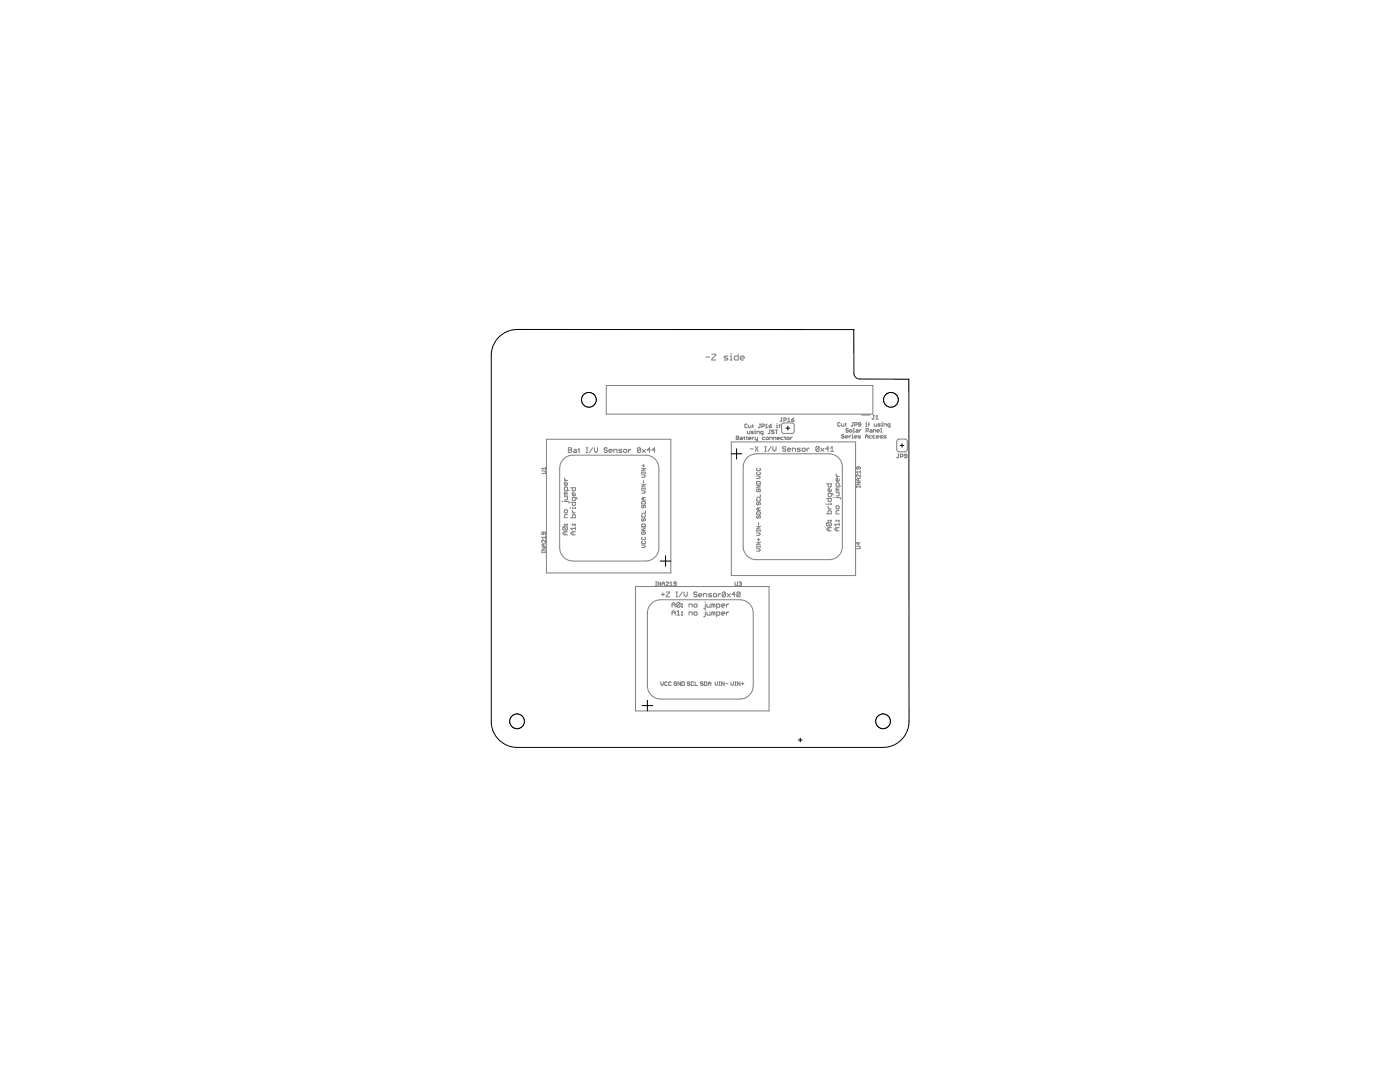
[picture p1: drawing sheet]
<svg xmlns="http://www.w3.org/2000/svg" width="279mm" height="216mm" viewBox="0 0 279 216" stroke-linecap="round" stroke-linejoin="round" font-family="sans-serif">
<g fill="none" stroke="#808080" stroke-width=".2">
<path d="M121 76.9h53.2v5.7h-53.2zM140.9 71.2h.7M142.1 70.7h.8v.2l-.8 .7v.2h.8M145.3 71.1h-.6l-.2 .1 .2 .3h.4l.2 .1-.2 .2h-.6M145.7 71.8h.4M145.7 71.1h.2v.7M145.9 70.5v.2M147.3 70.7v1.1h-.6l-.2-.2v-.4l.2-.1h.6M147.7 71.5h.8l-.2-.4h-.3l-.3 .1v.4l.3 .2h.3M108.1 94h.7l.1 .1-.1 .4h-.7M108.9 93.5h-.8l.3 .2M108.9 93.2v.5"/>
<path d="M109.1 87.7h24.8v26.6h-24.8zM112.5 91.6l.6-.5 1.2-.3h14.6a2.6 2.6 0 0 1 2.6 2.7v15.8a2.64 2.64 0 0 1-2.6 2.7h-14.6a2.67 2.67 0 0 1-2.6-2.7v-15.8l.1-.9zM112.6 99.1h.7v.5l-.2 .2h-.5M112.6 95.4l.3 .5M112.6 95.9h.7M112.8 98.5h.5M112.8 98.5l-.2 .3h.7M113.3 98.1h-.5l-.2 .2 .2 .2M113.3 97.8v-.5l-.5-.1-.2 .1v.5h1M113.3 96.4v.3l-.2 .1h-.3l-.2-.4 .3-.2v.6M113.4 89.3h.5l.2 .2-.2 .3 .2 .3-.2 .2h-.5zM113.4 89.8h.5"/>
<path d="M113.9 97.3h.9v.5l-.1 .2-.5-.2v-.5M114.6 89.7l.4 .1v.5h-.4l-.2-.2 .2-.1h.4M114.8 99.3v.5l-.1 .1-.5-.1v-.5h.8l.1 .3M114.8 98.5l-.1 .4h-.3l-.2-.4 .3-.2v.6M115.4 89.7h.3M115.5 89.5v.6l.2 .2M117 89.3h.3M117 90.3h.3M117.2 89.3v1M118.3 89.3l-.7 1M118.6 89.3v.7l.3 .3 .4-.3v-.7M121.2 89.5l-.1-.2-.5 .2 .1 .3h.4l.1 .2-.1 .3h-.4l-.1-.2"/>
<path d="M121.5 90h.7l-.2-.3-.5 .1 .2 .5h.3M122.5 90.3v-.6h.5l.1 .1v.5M124.1 89.7h-.5l-.1 .1 .1 .2 .5 .1-.1 .2h-.5M124.6 89.7l.5 .1v.3l-.2 .2h-.3l-.1-.2zM125.4 89.7v.6M125.9 89.7l-.5 .3M127.8 89.5l-.4-.2-.2 .2v.6M127.8 89.5v.6l-.1 .2h-.3l-.2-.2M127.8 89.5l-.6 .6M128.1 97.9h.5l.2 .3-.2 .2h-.5M128.1 96.6h.7l-.7 .5h.7M128.1 94.2v.3"/>
<path d="M128.1 97.4v.2M128.1 97.5h.7M128.1 94.8h.5l.2 .2-.2 .2h-.5M128.1 94.4h.7M128.1 93.5h.7l-.7 .5h.7M128.2 89.7l.6 .6M128.2 92.9h.5M128.4 92.7v.5M128.4 95.9v.5M128.4 99.3v.5M128.8 99.3h-.5l-.2 .2 .2 .3h.5M128.8 94.2v.3"/>
<path d="M128.8 97.4v.2M128.8 89.7l-.6 .6M129.8 89.8h-.6l.4-.5v1M130.8 89.8h-.7l.5-.5v1M145.9 88.2h24.9v26.7h-24.9zM146.9 87l.5 .1-.1 .3 .1 .2-.1 .1h-.4zM146.9 87.4h.4M147.8 87.2l.3 .2v.3h-.3l-.1-.1 .1-.1h.3M148.4 87.2h.2M148.5 87.1l.1 .6M148.9 87.2h.2M149 87.1l.1 .6"/>
<path d="M149.1 91.3l.7-.5 1.2-.2h14.5a2.64 2.64 0 0 1 2.6 2.6v15.9a2.6 2.6 0 0 1-2.6 2.6h-14.5a2.6 2.6 0 0 1-2.7-2.6v-15.9l.1-.8zM149.1 84.8l-.1-.2-.3 .2 .1 .5 .3-.1M149.1 86.1l.1 .4h.4v-.4M149.4 84.9l.1 .4h.4v-.4M149.4 87.5h.5l-.2-.3-.3 .2v.2l.3 .1M149.7 89.6h.6M150.1 84.9h.2M150.1 87.2v.5M150.2 84.8l.1 .5M150.3 86.1l-.4 .1 .4 .2-.4 .1M150.5 87.2l-.4 .3M150.6 86.5h.2"/>
<path d="M150.6 86.1h.1v.4M150.7 89.1l.6 1M150.7 85.7v.1M150.7 87.2v.4l.5 .1M151 96.2l.6-.1 .1 .5h-.7zM151 96.9h.7l-.7 .4h.7M151 95h.5l.2 .2-.2 .3h-.5M151.1 86.5v-.4l.5 .1v.3M151.1 99.5l-.1 .1 .1 .4 .6-.1-.1-.4M151.1 97.6l-.1 .1 .1 .4h.5l.1-.4-.3-.1v.3M151.1 94.2l-.1 .1 .1 .4h.5l.1-.1-.1-.4M151.1 93.4l-.1 .2 .1 .3 .6-.1-.1-.4"/>
<path d="M151.2 87.2v.6l-.3 .2M151.3 89.1l-.6 1M151.6 84.6h.2M151.7 84.6v.6l-.1 .1-.3-.1M151.7 98.7v.5h-.7M152 85.1h.4l.1-.3-.5-.2v.7M152.3 86.5h-.4l-.1-.3 .5-.1v.6l-.3 .1M152.6 90.1h.3M152.6 89.1h.3M152.7 87.2l-.5 .2 .1 .3h.4M152.8 89.1v1M152.8 85.3h.4"/>
<path d="M152.8 84.9l.2-.3v.7M152.9 87.4l.3-.2 .2 .4-.4 .1zM153.5 85h.4l.1 .2-.4 .1zM153.5 85.8h.2M153.6 85.8v.6l-.1 .1-.2-.1M153.6 87.7v-.5l.5 .2v.3M153.9 89.1l-.6 1M154 84.6l-.5 .4M154.2 89.1v.6l.4 .4 .3-.4v-.6M154.4 87.7v-.5l.4 .2v.3M154.5 85.9l-.2-.1-.3 .1 .1 .3 .4 .1-.2 .2-.3-.1M154.7 85.8h.5"/>
<path d="M155 85.3h.2M155 84.9h.1v.4M155 85.8v.7M155.1 84.5v.1M155.1 87.5h.5l-.2-.3-.3 .2v.2l.3 .1M155.4 85h.3M155.7 84.6l-.1 .7M155.9 83.4h.2M156 83.4v.6l-.1 .1-.2-.1M156.1 84.5l.3-.1h1.6l.4 .1 .1 .4-.1 1.5-.4 .1h-1.6l-.3-.1-.1-.4zM156.3 87.2l-.5 .2 .1 .3h.4M156.4 83.9l.5-.1-.1-.4h-.4v.7"/>
<path d="M156.5 87.2h.3M156.7 87.1l.1 .6M156.8 89.3l-.5-.2-.1 .3 .5 .2 .1 .3-.1 .2h-.4l-.1-.2M157 87.4l.4-.2 .1 .4-.4 .1zM157.2 89.7h.6l-.2-.3-.4 .2 .1 .5h.3M157.2 84.1h.5M157.2 83.6l.2-.2v.7M157.8 87.2v.5M158 83.8h.3l.2 .2-.4 .1zM158.1 87.2l-.3 .3M158.1 90.1v-.7h.5l.2 .2v.5M158.5 83.4l-.5 .4"/>
<path d="M159.7 89.4h-.4l-.2 .2 .2 .1 .4 .2-.1 .2h-.5M160.1 89.6l.4-.2 .2 .2v.3l-.2 .2h-.3zM161.1 89.4v.7M161.5 89.4l-.4 .3M163.5 89.3v.6l-.2 .2h-.3l-.2-.2M163.5 89.3l-.5-.2-.2 .2v.6M163.5 89.3l-.7 .6M163.8 89.4l.6 .7M164.4 89.4l-.6 .7M165 96.5h.9v.5l-.2 .2h-.3l-.1-.2v-.5M165 99.5h.9v.4l-.2 .2h-.3l-.1-.2v-.4M165.4 89.6h-.6l.4-.5v1"/>
<path d="M165.8 90.1h.6M165.8 89.4l.3-.3v1M165.9 97.7v.3l-.2 .1h-.3l-.1-.4 .3-.2v.6M165.9 98.5v.5l-.2 .1h-.3l-.1-.1v-.5h.8l.1 .3M166.4 99.3h.1M166.9 98.3h.6v.5l-.2 .2h-.4M166.9 94.6l.3 .5M166.9 99.3h.7l.2 .3M166.9 95.1h.6M167 97.7l-.1 .3h.6M167 97.7h.5M167.5 95.6l-.2 .4h-.3l-.1-.4 .3-.2v.6"/>
<path d="M167.5 97v-.5l-.2-.1h-.3l-.1 .1v.5h.9M167.5 97.3h-.5l-.1 .2 .1 .2M167.7 84.5l-.1-.2-.4 .2 .1 .5 .4-.1M167.9 84.6l.1 .4h.4v-.4M168.4 86.8l-.1-.1-.3 .1 .1 .3 .3 .1-.1 .2-.3-.1M168.7 84.6h.2M168.7 87.2h.5l-.1-.2-.4 .1 .1 .3h.3M168.8 84.5l.1 .5M169.3 85.6l-.3-.1-.2 .2 .4 .2 .1 .2-.1 .1-.4-.1M169.4 87v.4M169.7 85.7l.3 .2-.1 .3-.3-.1zM169.8 87l-.4 .2"/>
<path d="M170.1 87.4h.2M170.1 87h.1v.4M170.1 84.3h.2M170.2 86.6v.1M170.2 84.3v.6l-.1 .1-.2-.1M170.3 85.5h.1v.7M170.3 86.2h.2M170.5 87.2h.5l-.1-.2-.4 .1 .1 .3h.3M170.6 84.8h.3l.2-.3-.5-.2v.7M170.9 85.7l.4 .2v.3h-.4l-.1-.1 .1-.1h.4M170.9 97.2h.8M170.9 97v.3"/>
<path d="M170.9 96.3h.8l-.8 .5h.8M171.3 93.2v.3l-.1 .1-.3-.1 .2-.3h.5l.1 .1-.1 .3M171.3 95.5v.5M171.5 85.7v.5M171.7 94.7v.5l-.5-.5-.3 .1 .2 .4M171.7 95.5h-.5l-.3 .2 .3 .3h.5M171.7 93.9v.5M171.7 97v.3M171.7 94.2h-.8l.3 .2M171.7 87l-.4 .1 .3 .1 .1 .1-.1 .1h-.3M171.8 84.7l-.5-.1 .1-.3 .4 .2v.4l-.1 .1-.4-.1M171.9 85.7l-.4 .3"/>
<path d="M172.7 87.1h.5M172.7 87.4v-.4l.3-.3 .2 .3v.4M172.8 85h.2M172.8 84.6h.1v.4M172.8 86l.5-.1-.1-.4h-.4v.7M172.9 84.2v.1M173.3 84.7h.2M173.5 84.3l-.1 .2v.5M173.7 85.7l.4 .2v.3h-.4l-.1-.1 .1-.1h.4M173.9 87l-.5 .1 .2 .3h.3M174.3 82.9h.2M174.3 86.2v-.5l.5 .2v.3"/>
<path d="M174.4 82.9v.6l-.1 .1-.3-.1M174.5 84.6l.1 .4h.4v-.4M174.6 87l-.4 .1 .1 .3h.3M174.8 83.1l.2-.2v.7M174.8 83.6h.5M174.9 87.2h.5l-.1-.2-.4 .1 .1 .3h.3M175 86h.5l-.1-.3-.4 .2v.2l.4 .1M175.7 84.6h-.4l-.1 .1 .5 .2-.5 .1M175.7 85.5h.2v.7M175.7 86.2h.3M175.9 85h.3M175.9 84.6h.2v.4"/>
<path d="M176.1 84.2v.1M176.1 87h-.4l-.1 .1 .1 .1 .4 .1-.5 .1M176.4 85v-.4l.5 .1v.3M176.8 87l-.4 .1 .4 .2-.4 .1M177.6 85l-.4-.1 .1-.3h.3v.6l-.2 .1M179.1 87.8l.3-.2h1.2l.3 .2 .2 .3v1.6l-.2 .3-.3 .1-1.5-.1-.1-.3v-1.6zM179.2 90.6h.2M179.3 90.6v.6l-.1 .2-.3-.2M179.7 91.1h.4l.1-.4-.5-.1v.8M181 91h-.4l-.1-.1 .1-.3 .4 .1v.5l-.1 .2-.4-.2M108.1 110.2h.8M108.1 110.1v.2"/>
<path d="M108.1 109.3h.8l-.8 .5h.8M108.5 106.2l-.1 .5-.3-.1 .1-.4h.6l.1 .1-.1 .4M108.5 108.5v.5M108.9 107.7v.5l-.5-.5-.3 .2 .1 .3M108.9 107v.5M108.9 110.1v.2M108.9 108.5h-.5l-.3 .3 .3 .2h.5M108.9 107.2h-.8l.3 .3M112.1 100.1h.2M112.5 105.1l-.2 .2 .2 .4h.6M112.5 105.1h.6l.2 .2v.3l-.2 .1M112.5 105.1l.6 .6"/>
<path d="M112.6 100.1h.8l.2 .3M112.6 104.6h.2v.2h-.2zM112.8 106.1v.6M112.8 101.7h.3l.2 .2v.3l-.2 .1-.5-.1zM113.1 104.6h.2v.2h-.2zM113.3 106.1h-.7l-.3 .3 .3 .3h.7M113.3 102.7h-.5l-.2 .1v.5h.7M113.7 101.4h.2M113.9 103.3h.9v-.5l-.1-.1-.5 .1v.5M113.9 100.2h.9v.5l-.1 .2-.5-.2v-.5M114.2 104.6h.2v.2h-.2zM114.2 102.3h.6"/>
<path d="M114.2 101.9l.3 .4M114.4 106.1v.6M114.7 104.6h.1v.2h-.1zM114.8 106.1h-.6l-.3 .3 .3 .3h.6M114.8 105.4h-.9l.3 .3M114.8 101.2v.3M114.8 105.1v.6M114.8 101.4h-.6v.1M126.8 117h26.7v24.9h-26.7zM128.1 100.2l.6-.1 .1 .5h-.7zM128.1 108.8h.5l.2 .2-.2 .3h-.5M128.1 105.3h.7l-.7 .5h.7"/>
<path d="M128.2 107.2l-.1 .1 .1 .4 .6-.1-.1-.4M128.2 103.5l-.1 .3 .2 .2 .1-.4 .3-.1 .1 .1-.1 .4M128.2 100.8l-.1 .4 .2 .1 .1-.3 .3-.2 .1 .2-.1 .3M128.2 108l-.1 .1 .1 .4 .6-.1-.1-.4M128.2 102.7l-.1 .1 .1 .4h.5l.1-.1-.1-.4M128.2 104.6h.5l.1 .5h-.7zM128.2 106.1l-.1 .1 .1 .4h.5l.1-.4-.4-.1v.3M128.8 101.9v.5h-.7M130.8 116.9h.3M130.8 116.1h.3M131 116.1v.8M131.8 116.1v.8l-.4-.8v.8"/>
<path d="M132 118.6h.6M132.1 116.9v-.5l.3-.3 .2 .3v.5M132.1 116.5h.5M132.3 118.3v.6M132.9 116.2l.1-.1 .4 .1-.5 .7h.5M133 118.1h.6v.2l-.6 .6v.2h.6M133.7 116.9h.5M133.7 116.4l.2-.3v.8M134.9 118.1h.3M134.9 119.1h.3M135 116.5l-.5-.1 .1-.3 .4 .1v.5l-.2 .2-.3-.2M135.1 118.1v1"/>
<path d="M136.2 118.1l-.6 1M136.5 118.1v.7l.3 .3 .4-.3v-.7M139.1 118.3l-.2-.2h-.3l-.1 .3 .1 .2h.3l.2 .3-.2 .2-.4-.2M139.4 118.8h.7l-.2-.4h-.3l-.2 .2v.3l.5 .2M140.4 119.1v-.7h.5l.2 .2v.5M142 118.4h-.5l-.1 .2 .6 .3-.1 .2h-.5M142.5 118.4h.3l.2 .2v.3l-.2 .2-.4-.2zM143.3 118.4v.7M143.8 118.4l-.5 .4M144.8 118.3l-.2-.2h-.3l-.2 .2v.6M144.8 118.3v.6l-.2 .2-.5-.2M144.8 118.3l-.7 .6"/>
<path d="M145.1 118.4l.7 .7M145.8 118.4l-.7 .7M146.7 116.1l.1 .8 .4-.2v-.6M146.7 118.6h-.6l.5-.5v1M147.4 116.2l.4-.1 .2 .1-.2 .3M147.7 118.3l-.2-.2h-.3l-.1 .2v.6M147.7 118.3v.6l-.2 .2-.4-.2M147.7 118.3l-.6 .6M147.7 116.5h.1M147.8 116.5l.2 .1-.2 .3-.4-.2M151 105.9h.7M151 105.8v.2"/>
<path d="M151 109v.2M151 106.3h.5l.2 .3-.2 .2h-.5M151 105h.7l-.7 .5h.7M151 109.5h.5l.2 .2-.2 .3h-.5M151 109.1h.7M151 108.2h.7l-.7 .5h.7M151.1 102.9l-.1 .4 .3 .1 .1-.4 .2-.1 .1 .1-.1 .4M151.1 100.3l-.1 .3 .3 .2 .1-.4 .2-.1 .1 .1-.1 .4M151.1 102.1h.5l.1 .5h-.7zM151.1 107.7h.5M151.4 101.3v.6M151.4 104.3v.5"/>
<path d="M151.4 107.4v.5M151.7 105.8v.2M151.7 109v.2M151.7 101.3h-.4l-.3 .3 .3 .3h.4M164.8 100.6h.2M165 102.5h.9v-.5l-.5-.1-.1 .1v.5M165.1 104.3l-.1 .5 .1 .1h.6M165.1 104.3h.6l.2 .2v.3l-.2 .1M165.1 104.3l.6 .6M165.3 101.1l.3 .5M165.3 103.8h.1v.2h-.1zM165.3 101.6h.6"/>
<path d="M165.4 105.3v.6M165.7 103.8h.2v.2h-.2zM165.9 100.6h-.6v.1M165.9 105.3h-.6l-.3 .3 .3 .3h.6M165.9 100.4v.3M166.9 103.8h.1v.2h-.1zM166.9 101.1l.4-.2 .2 .5-.2 .2h-.3zM167 105.3v.6M167.3 103.8h.2v.2h-.2zM167.5 105.3h-.6l-.4 .3 .4 .3h.6M167.5 101.9h-.5l-.1 .1v.5h.6M167.5 104.6h-1l.4 .3"/>
<path d="M167.5 104.3v.6M170.9 109h.7l.1 .1-.1 .4h-.7M171.3 108.2v.5l-.4-.4h.8M130 120.5l1-.7 .8-.1h15.9a2.67 2.67 0 0 1 2.6 2.6v14.5a2.67 2.67 0 0 1-2.6 2.7h-15.9a2.67 2.67 0 0 1-2.6-2.7v-14.5l.1-.8zM131.9 136.1v.4l.2 .3 .3-.3v-.4M133.2 136.2l-.2-.1-.3 .1v.5l.1 .1 .4-.1M133.9 136.2l-.1-.1-.3 .1v.5l.1 .1 .3-.1M134.1 121.2v-.7l.3-.3 .3 .3v.7M134.1 122.7v-.6l.3-.3 .3 .3v.6M134.1 120.7h.6M134.1 122.3h.6M135 136.2l-.1-.1-.4 .1v.5l.2 .1 .3-.1v-.3h-.2"/>
<path d="M135.1 122.1l.3-.3v.9M135.1 122.7h.6M135.7 120.4l-.1-.2h-.4l-.1 .2v.6M135.7 120.4v.6l-.1 .2-.5-.2M135.7 120.4l-.6 .6M135.8 136.1v.7l-.5-.7v.7M136.1 120.5h.1v.2h-.1zM136.1 121h.1v.2h-.1zM136.1 122.1h.1v.2h-.1zM136.1 122.6h.1v.1h-.1zM136.1 136.1l.5 .1v.5l-.1 .1h-.4zM137.5 121.2v-.7h.5l.2 .2v.5"/>
<path d="M137.5 122.7v-.6h.5l.2 .2v.4M137.7 136.2l-.2-.1-.3 .1 .1 .2 .4 .1-.2 .3-.3-.1M138.5 136.2l-.2-.1-.4 .1v.5l.2 .1 .4-.1M138.5 122.3l.5-.2 .1 .2v.3l-.1 .1h-.4zM138.6 120.5h.4l.1 .2v.3l-.1 .2-.5-.2zM138.7 136.1v.7h.5M140.3 136.2l-.1-.1-.4 .1 .1 .2 .4 .1-.1 .3-.4-.1M140.6 136.1l.5 .1-.1 .6h-.4zM140.8 120.5v.8l-.4 .2M140.8 120.1v.1M140.8 121.6v.2M140.8 122.1v.8l-.4 .2"/>
<path d="M141.1 120.5v.5l.1 .2h.5v-.7M141.1 122.1v.5l.1 .1h.5v-.6M141.4 136.4h.5M141.4 136.8v-.5l.2-.2 .3 .2v.5M142.4 120.7v.5M142.4 122.3v.4M142.4 120.7l-.4-.2v.7M142.4 122.3l-.4-.2v.6M142.4 120.7l.1-.2 .2 .2v.5M142.4 122.3l.1-.2 .2 .2v.4M142.7 136.1v.4l.3 .3 .2-.3v-.4M143 121.2h.5l.2-.2-.2-.5h-.5v1"/>
<path d="M143 122.7h.5l.2-.4-.2-.2h-.5v1M143.5 136.1h.2M143.5 136.8h.2M143.6 136.1v.7M144 120.8h.6l-.1-.3h-.4l-.1 .2v.3l.5 .2M144 122.4h.6l-.1-.3-.5 .2 .1 .4h.4M144.5 136.1v.7l-.5-.7v.7M144.8 136.4h.5M145 120.5v.7M145 122.1v.6M145.4 120.5l-.4 .3M145.4 122.1l-.4 .3"/>
<path d="M145.9 136.1v.4l.2 .3 .3-.3v-.4M146.7 136.1h.2M146.7 136.8h.2M146.8 136.1v.7M147.7 136.1v.7l-.5-.7v.7M148 136.4h.5M148.2 136.2v.5"/>
</g>
<path d="M171.9 82.8h1.7" fill="none" stroke="#808080" stroke-width=".21"/>
<g fill="none" stroke="#000" stroke-width=".2">
<path d="M145.9 90.6h2.1M147 89.5v2.1M156.8 85.4h.8M157.2 85v.8M179.7 88.9h.7M180 88.5v.7M131.8 112h2.1M132.8 110.9v2.1M129.2 139.7v2.2M128.1 140.8h2.2M159.3 147.7h.8M159.7 147.3v.7"/>
<circle cx="177.8" cy="79.8" r="1.46"/>
</g>
<circle cx="177.8" cy="79.8" r="1.46" fill="#fff" stroke="#000" stroke-width=".2"/>
<circle cx="117.5" cy="79.8" r="1.46" fill="none" stroke="#000" stroke-width=".2"/>
<circle cx="117.5" cy="79.8" r="1.46" fill="#fff" stroke="#000" stroke-width=".2"/>
<circle cx="103.2" cy="143.9" r="1.46" fill="none" stroke="#000" stroke-width=".2"/>
<circle cx="103.2" cy="143.9" r="1.46" fill="#fff" stroke="#000" stroke-width=".2"/>
<circle cx="176.2" cy="143.9" r="1.46" fill="none" stroke="#000" stroke-width=".2"/>
<circle cx="176.2" cy="143.9" r="1.46" fill="#fff" stroke="#000" stroke-width=".2"/>
<path d="M170.4 65.8v8.7l.3 .7 .4 .3 .5 .1 9.8 .1M170.5 65.8l-67.3-.1a5.2 5.2 0 0 0-5.2 5.3v72.9a5.2 5.2 0 0 0 5.2 5.2h73a5.2 5.2 0 0 0 5.2-5.2v-68.3" fill="none" stroke="#000" stroke-width=".2"/>
</svg>
